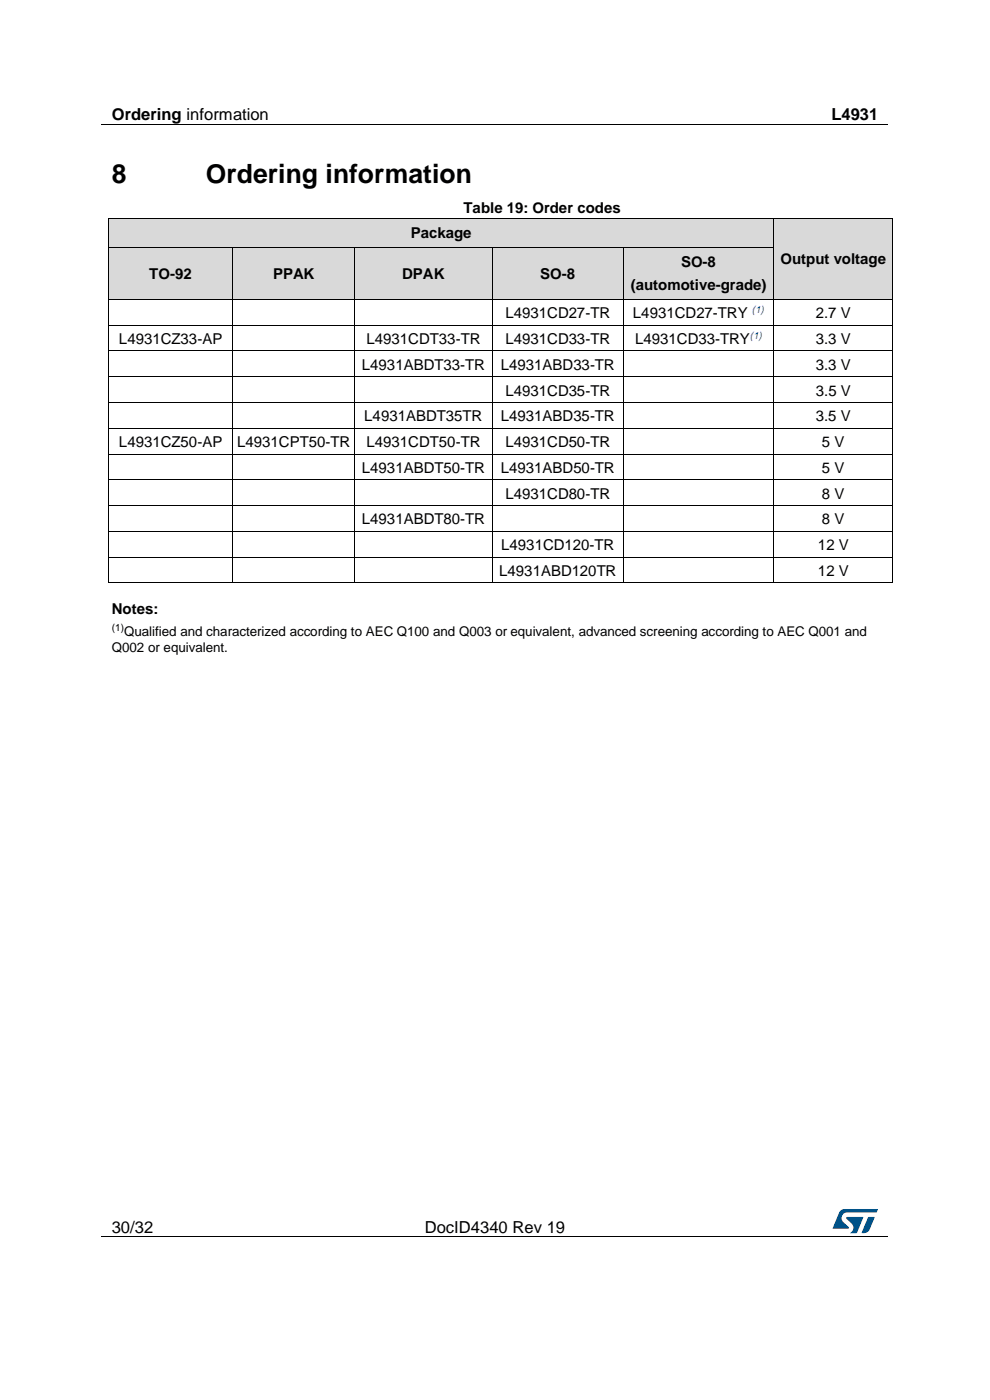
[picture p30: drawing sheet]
<svg xmlns="http://www.w3.org/2000/svg" width="210mm" height="297mm" viewBox="0 0 210 297" stroke-linecap="round" stroke-linejoin="round" font-family="sans-serif">
<defs><g id="words">
<g font-size="5.6">
<text x="23.7" y="38.9">8</text>
<text x="43.7" y="38.9">Ordering information</text>
</g>
<g font-size="3.5">
<text x="23.7" y="25.5">Ordering information</text>
<text x="176.4" y="25.5">L4931</text>
<text x="23.7" y="261.5">30/32</text>
<text x="90.1" y="261.5">DocID4340 Rev 19</text>
</g>
<g font-size="3.2">
<text x="98.3" y="45.2">Table 19: Order codes</text>
<text x="87.1" y="50.6">Package</text>
<text x="31.7" y="59.1">TO-92</text>
<text x="57.9" y="59.1">PPAK</text>
<text x="85.3" y="59.1">DPAK</text>
<text x="114.6" y="59.1">SO-8</text>
<text x="144.5" y="56.6">SO-8</text>
<text x="165.6" y="56.1">Output voltage</text>
<text x="133.8" y="61.6">(automotive-grade)</text>
<text x="107.2" y="67.5">L4931CD27-TR</text>
<text x="134.3" y="67.4">L4931CD27-TRY</text>
<text x="173.1" y="67.5">2.7 V</text>
<text x="25.2" y="72.9">L4931CZ33-AP</text>
<text x="77.7" y="72.9">L4931CDT33-TR</text>
<text x="107.2" y="72.9">L4931CD33-TR</text>
<text x="134.7" y="72.9">L4931CD33-TRY</text>
<text x="173.1" y="72.9">3.3 V</text>
<text x="76.8" y="78.4">L4931ABDT33-TR</text>
<text x="106.2" y="78.4">L4931ABD33-TR</text>
<text x="107.2" y="83.9">L4931CD35-TR</text>
<text x="173.1" y="78.4">3.3 V</text>
<text x="173.1" y="83.9">3.5 V</text>
<text x="77.3" y="89.4">L4931ABDT35TR</text>
<text x="106.2" y="89.4">L4931ABD35-TR</text>
<text x="173.1" y="89.4">3.5 V</text>
<text x="25.2" y="94.8">L4931CZ50-AP</text>
<text x="50.3" y="94.8">L4931CPT50-TR</text>
<text x="77.7" y="94.8">L4931CDT50-TR</text>
<text x="107.2" y="94.8">L4931CD50-TR</text>
<text x="174.4" y="94.8">5 V</text>
<text x="76.8" y="100.3">L4931ABDT50-TR</text>
<text x="106.2" y="100.3">L4931ABD50-TR</text>
<text x="174.4" y="100.3">5 V</text>
<text x="107.2" y="105.8">L4931CD80-TR</text>
<text x="174.4" y="105.8">8 V</text>
<text x="76.8" y="111.2">L4931ABDT80-TR</text>
<text x="174.4" y="111.2">8 V</text>
<text x="106.3" y="116.7">L4931CD120-TR</text>
<text x="173.5" y="116.7">12 V</text>
<text x="105.9" y="122.2">L4931ABD120TR</text>
<text x="173.5" y="122.2">12 V</text>
<text x="23.7" y="130.2">Notes:</text>
</g>
<g font-size="2.8">
<text x="26.3" y="135">Qualified and characterized according to AEC Q100 and Q003 or equivalent, advanced screening according to AEC Q001 and</text>
<text x="23.7" y="138.3">Q002 or equivalent.</text>
</g>
<g font-size="2.1" fill="#00f">
<text x="159" y="71.8">(1)</text>
<text x="159.5" y="66.4">(1)</text>
</g>
<text font-size="2.1" x="23.7" y="134">(1)</text>
</g></defs>
<path d="M21.5 26.5h166.8M21.5 262.4h166.8" fill="none" stroke="#000" stroke-width=".21"/>
<g fill="#000">
<path d="M105.3 26.4h.1v.1h-.1z" fill-rule="evenodd"/>
<path d="M61.6 262.3h.1v.2h-.1z" fill-rule="evenodd"/>
<path d="M148 262.3h.2v.2h-.2z" fill-rule="evenodd"/>
</g>
<g fill="#005288">
<path d="M178.2 256.9l.6-.4h.4l7 .1-.3 .6h-6.1a1.26 1.26 0 0 0-1.3 1.1 1.26 1.26 0 0 0 .8 1.4l.7 .6v.3l-3.3 .1z"/>
<path d="M184.2 258.2l1.3 .1-1 2.5a1.32 1.32 0 0 1-1.7 .7z"/>
<path d="M179.6 258.2l3.6 .1-1.5 3.3h-1.4a1.35 1.35 0 0 0 .7-1.2 1.35 1.35 0 0 0-.8-1.2l-.6-.6z"/>
</g>
<g fill="#d9d9d9">
<path d="M23 46.4h141.2v6h-141.2z" fill-rule="evenodd"/>
<path d="M23.7 46.4h139.7v6h-139.7z" fill-rule="evenodd"/>
<path d="M164.2 46.4h25.2v17h-25.2z" fill-rule="evenodd"/>
<path d="M164.9 51.9h23.7v6h-23.7z" fill-rule="evenodd"/>
</g>
<g fill="#000">
<path d="M22.9 46.3l.1 .1z" fill-rule="evenodd"/>
<path d="M22.9 46.3l.1 .1z" fill-rule="evenodd"/>
<path d="M164.1 46.3l.1 .1z" fill-rule="evenodd"/>
<path d="M189.4 46.3v.1z" fill-rule="evenodd"/>
<path d="M189.4 46.3v.1z" fill-rule="evenodd"/>
</g>
<path d="M23 46.4v6M23 46.4h141.1M164.2 46.4v6M164.2 46.4h25.2M189.4 46.4v6" fill="none" stroke="#000" stroke-width=".21"/>
<g fill="#d9d9d9">
<path d="M23 52.5h26.4v10.9h-26.4z" fill-rule="evenodd"/>
<path d="M23.7 55h25v6h-25z" fill-rule="evenodd"/>
<path d="M49.5 52.5h25.7v10.9h-25.7z" fill-rule="evenodd"/>
<path d="M50.2 55h24.3v6h-24.3z" fill-rule="evenodd"/>
<path d="M75.3 52.5h29.1v10.9h-29.1z" fill-rule="evenodd"/>
<path d="M76 55h27.7v6h-27.7z" fill-rule="evenodd"/>
<path d="M104.5 52.5h27.7v10.9h-27.7z" fill-rule="evenodd"/>
<path d="M105.2 55h26.3v6h-26.3z" fill-rule="evenodd"/>
<path d="M132.3 52.5h31.9v10.9h-31.9z" fill-rule="evenodd"/>
<path d="M133 52.5h30.4v6h-30.4z" fill-rule="evenodd"/>
<path d="M133 58.5h30.4v4.9h-30.4z" fill-rule="evenodd"/>
</g>
<g fill="#000">
<path d="M22.9 52.4l.1 .1z" fill-rule="evenodd"/>
<path d="M49.4 52.4l.1 .1z" fill-rule="evenodd"/>
<path d="M75.2 52.4l.1 .1z" fill-rule="evenodd"/>
<path d="M104.3 52.4l.1 .1z" fill-rule="evenodd"/>
<path d="M132.2 52.4l.1 .1z" fill-rule="evenodd"/>
<path d="M164.1 52.4l.1 .1z" fill-rule="evenodd"/>
<path d="M189.4 52.4v.1z" fill-rule="evenodd"/>
<path d="M22.9 63.4h.1v.2h-.1z" fill-rule="evenodd"/>
<path d="M22.9 63.4h.1v.2h-.1z" fill-rule="evenodd"/>
<path d="M22.9 68.9h.1v.2h-.1z" fill-rule="evenodd"/>
<path d="M22.9 74.3h.1v.2h-.1z" fill-rule="evenodd"/>
<path d="M22.9 79.8h.1v.2h-.1z" fill-rule="evenodd"/>
<path d="M23 63.4h.2v.2h-.2z" fill-rule="evenodd"/>
<path d="M49.3 63.4h.2v.2h-.2z" fill-rule="evenodd"/>
<path d="M49.3 68.9h.2v.2h-.2z" fill-rule="evenodd"/>
<path d="M49.3 74.3h.2v.2h-.2z" fill-rule="evenodd"/>
<path d="M49.3 79.8h.2v.2h-.2z" fill-rule="evenodd"/>
<path d="M49.5 63.4h.2v.2h-.2z" fill-rule="evenodd"/>
<path d="M75.2 63.4h.1v.2h-.1z" fill-rule="evenodd"/>
<path d="M75.2 68.9h.1v.2h-.1z" fill-rule="evenodd"/>
<path d="M75.2 74.3h.1v.2h-.1z" fill-rule="evenodd"/>
<path d="M75.2 79.8h.1v.2h-.1z" fill-rule="evenodd"/>
<path d="M75.3 63.4h.2v.2h-.2z" fill-rule="evenodd"/>
<path d="M104.3 63.4h.2v.2h-.2z" fill-rule="evenodd"/>
<path d="M104.3 68.9h.2v.2h-.2z" fill-rule="evenodd"/>
<path d="M104.3 74.3h.2v.2h-.2z" fill-rule="evenodd"/>
<path d="M104.3 79.8h.2v.2h-.2z" fill-rule="evenodd"/>
<path d="M104.5 63.4h.1v.2h-.1z" fill-rule="evenodd"/>
<path d="M132.1 63.4h.2v.2h-.2z" fill-rule="evenodd"/>
<path d="M132.1 68.9h.2v.2h-.2z" fill-rule="evenodd"/>
<path d="M132.1 74.3h.2v.2h-.2z" fill-rule="evenodd"/>
<path d="M132.1 79.8h.2v.2h-.2z" fill-rule="evenodd"/>
<path d="M132.3 63.4h.2v.2h-.2z" fill-rule="evenodd"/>
<path d="M164.1 63.4h.1v.2h-.1z" fill-rule="evenodd"/>
<path d="M164.1 68.9h.1v.2h-.1z" fill-rule="evenodd"/>
<path d="M164.1 74.3h.1v.2h-.1z" fill-rule="evenodd"/>
<path d="M164.1 79.8h.1v.2h-.1z" fill-rule="evenodd"/>
<path d="M164.2 63.4h.2v.2h-.2z" fill-rule="evenodd"/>
<path d="M189.3 63.4h.2v.2h-.2z" fill-rule="evenodd"/>
<path d="M189.3 63.4h.2v.2h-.2z" fill-rule="evenodd"/>
<path d="M189.3 68.9h.2v.2h-.2z" fill-rule="evenodd"/>
<path d="M189.3 74.3h.2v.2h-.2z" fill-rule="evenodd"/>
<path d="M189.3 79.8h.2v.2h-.2z" fill-rule="evenodd"/>
<path d="M22.9 85.3h.1v.2h-.1z" fill-rule="evenodd"/>
<path d="M22.9 90.8h.1v.1h-.1z" fill-rule="evenodd"/>
<path d="M22.9 96.2h.1v.2h-.1z" fill-rule="evenodd"/>
<path d="M49.3 85.3h.2v.2h-.2z" fill-rule="evenodd"/>
<path d="M49.3 90.8h.2v.1h-.2z" fill-rule="evenodd"/>
<path d="M49.3 96.2h.2v.2h-.2z" fill-rule="evenodd"/>
<path d="M75.2 85.3h.1v.2h-.1z" fill-rule="evenodd"/>
<path d="M75.2 90.8h.1v.1h-.1z" fill-rule="evenodd"/>
<path d="M75.2 96.2h.1v.2h-.1z" fill-rule="evenodd"/>
<path d="M104.3 85.3h.2v.2h-.2z" fill-rule="evenodd"/>
<path d="M104.3 90.8h.2v.1h-.2z" fill-rule="evenodd"/>
<path d="M104.3 96.2h.2v.2h-.2z" fill-rule="evenodd"/>
<path d="M132.1 85.3h.2v.2h-.2z" fill-rule="evenodd"/>
<path d="M132.1 90.8h.2v.1h-.2z" fill-rule="evenodd"/>
<path d="M132.1 96.2h.2v.2h-.2z" fill-rule="evenodd"/>
<path d="M164.1 85.3h.1v.2h-.1z" fill-rule="evenodd"/>
<path d="M164.1 90.8h.1v.1h-.1z" fill-rule="evenodd"/>
<path d="M164.1 96.2h.1v.2h-.1z" fill-rule="evenodd"/>
<path d="M189.3 85.3h.2v.2h-.2z" fill-rule="evenodd"/>
<path d="M189.3 90.8h.2v.1h-.2z" fill-rule="evenodd"/>
<path d="M189.3 96.2h.2v.2h-.2z" fill-rule="evenodd"/>
<path d="M22.9 101.7h.1v.2h-.1z" fill-rule="evenodd"/>
<path d="M22.9 107.2h.1v.1h-.1z" fill-rule="evenodd"/>
<path d="M22.9 112.6h.1v.2h-.1z" fill-rule="evenodd"/>
<path d="M22.9 118.1h.1v.2h-.1z" fill-rule="evenodd"/>
<path d="M49.3 101.7h.2v.2h-.2z" fill-rule="evenodd"/>
<path d="M49.3 107.2h.2v.1h-.2z" fill-rule="evenodd"/>
<path d="M49.3 112.6h.2v.2h-.2z" fill-rule="evenodd"/>
<path d="M49.3 118.1h.2v.2h-.2z" fill-rule="evenodd"/>
<path d="M75.2 101.7h.1v.2h-.1z" fill-rule="evenodd"/>
<path d="M75.2 107.2h.1v.1h-.1z" fill-rule="evenodd"/>
<path d="M75.2 112.6h.1v.2h-.1z" fill-rule="evenodd"/>
<path d="M75.2 118.1h.1v.2h-.1z" fill-rule="evenodd"/>
<path d="M104.3 101.7h.2v.2h-.2z" fill-rule="evenodd"/>
<path d="M104.3 107.2h.2v.1h-.2z" fill-rule="evenodd"/>
<path d="M104.3 112.6h.2v.2h-.2z" fill-rule="evenodd"/>
<path d="M104.3 118.1h.2v.2h-.2z" fill-rule="evenodd"/>
<path d="M132.1 101.7h.2v.2h-.2z" fill-rule="evenodd"/>
<path d="M132.1 107.2h.2v.1h-.2z" fill-rule="evenodd"/>
<path d="M132.1 112.6h.2v.2h-.2z" fill-rule="evenodd"/>
<path d="M132.1 118.1h.2v.2h-.2z" fill-rule="evenodd"/>
<path d="M164.1 101.7h.1v.2h-.1z" fill-rule="evenodd"/>
<path d="M164.1 107.2h.1v.1h-.1z" fill-rule="evenodd"/>
<path d="M164.1 112.6h.1v.2h-.1z" fill-rule="evenodd"/>
<path d="M164.1 118.1h.1v.2h-.1z" fill-rule="evenodd"/>
<path d="M189.3 101.7h.2v.2h-.2z" fill-rule="evenodd"/>
<path d="M189.3 107.2h.2v.1h-.2z" fill-rule="evenodd"/>
<path d="M189.3 112.6h.2v.2h-.2z" fill-rule="evenodd"/>
<path d="M189.3 118.1h.2v.2h-.2z" fill-rule="evenodd"/>
<path d="M22.9 123.6h.1v.2h-.1z" fill-rule="evenodd"/>
<path d="M22.9 123.6h.1v.2h-.1z" fill-rule="evenodd"/>
<path d="M49.3 123.6h.2v.2h-.2z" fill-rule="evenodd"/>
<path d="M75.2 123.6h.1v.2h-.1z" fill-rule="evenodd"/>
<path d="M104.3 123.6h.2v.2h-.2z" fill-rule="evenodd"/>
<path d="M132.1 123.6h.2v.2h-.2z" fill-rule="evenodd"/>
<path d="M164.1 123.6h.1v.2h-.1z" fill-rule="evenodd"/>
<path d="M189.3 123.6h.2v.2h-.2z" fill-rule="evenodd"/>
<path d="M189.3 123.6h.2v.2h-.2z" fill-rule="evenodd"/>
</g>
<g fill="none" stroke="#000" stroke-width=".21">
<path d="M23 52.5v10.9M23 52.4h26.4M49.4 52.5v10.9M49.5 52.4h25.7M75.2 52.5v10.9M75.3 52.4h29M104.4 52.5v10.9M104.4 52.4h27.8M132.2 52.5v10.9M132.3 52.4h31.8M164.2 52.5v10.9M189.4 52.5v10.9"/>
<path d="M23 63.6v5.3M23 69.1v5.2M23 74.5v5.3M23 80v5.3M23 69h26.3M23 74.4h26.3M23 79.9h26.3M23.2 63.5h26.1M49.4 63.6v5.3M49.4 69.1v5.2M49.4 74.5v5.3M49.4 80v5.3"/>
<path d="M49.5 69h25.7M49.5 74.4h25.7M49.5 79.9h25.7M49.7 63.5h25.5M75.2 63.6v5.3M75.2 69.1v5.2M75.2 74.5v5.3M75.2 80v5.3M75.3 69h29M75.3 74.4h29M75.3 79.9h29M75.5 63.5h28.8"/>
<path d="M104.4 63.6v5.3M104.4 69.1v5.2M104.4 74.5v5.3M104.4 80v5.3M104.5 69h27.6M104.5 74.4h27.6M104.5 79.9h27.6M104.6 63.5h27.5M132.2 63.6v5.3M132.2 69.1v5.2M132.2 74.5v5.3M132.2 80v5.3"/>
<path d="M132.3 69h31.8M132.3 74.4h31.8M132.3 79.9h31.8M132.5 63.5h31.6M164.2 63.6v5.3M164.2 69.1v5.2M164.2 74.5v5.3M164.2 80v5.3M164.2 69h25.1M164.2 74.4h25.1M164.2 79.9h25.1M164.4 63.5h24.9"/>
<path d="M189.4 63.6v5.3M189.4 69.1v5.2M189.4 74.5v5.3M189.4 80v5.3M23 85.5v5.3M23 90.9v5.3M23 96.4v5.3M23 85.4h26.3M23 90.9h26.3M23 96.3h26.3M49.4 85.5v5.3M49.4 90.9v5.3"/>
<path d="M49.4 96.4v5.3M49.5 85.4h25.7M49.5 90.9h25.7M49.5 96.3h25.7M75.2 85.5v5.3M75.2 90.9v5.3M75.2 96.4v5.3M75.3 85.4h29M75.3 90.9h29M75.3 96.3h29M104.4 85.5v5.3M104.4 90.9v5.3"/>
<path d="M104.4 96.4v5.3M104.5 85.4h27.6M104.5 90.9h27.6M104.5 96.3h27.6M132.2 85.5v5.3M132.2 90.9v5.3M132.2 96.4v5.3M132.3 85.4h31.8M132.3 90.9h31.8M132.3 96.3h31.8M164.2 85.5v5.3M164.2 90.9v5.3"/>
<path d="M164.2 96.4v5.3M164.2 85.4h25.1M164.2 90.9h25.1M164.2 96.3h25.1M189.4 85.5v5.3M189.4 90.9v5.3M189.4 96.4v5.3M23 101.9v5.3M23 107.3v5.3M23 112.8v5.3M23 118.3v5.3M23 101.8h26.3"/>
<path d="M23 107.2h26.3M23 112.7h26.3M23 118.2h26.3M49.4 101.9v5.3M49.4 107.3v5.3M49.4 112.8v5.3M49.4 118.3v5.3M49.5 101.8h25.7M49.5 107.2h25.7M49.5 112.7h25.7M49.5 118.2h25.7M75.2 101.9v5.3"/>
<path d="M75.2 107.3v5.3M75.2 112.8v5.3M75.2 118.3v5.3M75.3 101.8h29M75.3 107.2h29M75.3 112.7h29M75.3 118.2h29M104.4 101.9v5.3M104.4 107.3v5.3M104.4 112.8v5.3M104.4 118.3v5.3M104.5 101.8h27.6"/>
<path d="M104.5 107.2h27.6M104.5 112.7h27.6M104.5 118.2h27.6M132.2 101.9v5.3M132.2 107.3v5.3M132.2 112.8v5.3M132.2 118.3v5.3M132.3 101.8h31.8M132.3 107.2h31.8M132.3 112.7h31.8M132.3 118.2h31.8M164.2 101.9v5.3"/>
<path d="M164.2 107.3v5.3M164.2 112.8v5.3M164.2 118.3v5.3M164.2 101.8h25.1M164.2 107.2h25.1M164.2 112.7h25.1M164.2 118.2h25.1M189.4 101.9v5.3M189.4 107.3v5.3M189.4 112.8v5.3M189.4 118.3v5.3M23 123.7h26.3"/>
<path d="M49.5 123.7h25.7M75.3 123.7h29M104.5 123.7h27.6M132.3 123.7h31.8M164.2 123.7h25.1"/>
</g>
<use href="#words"/>
</svg>
